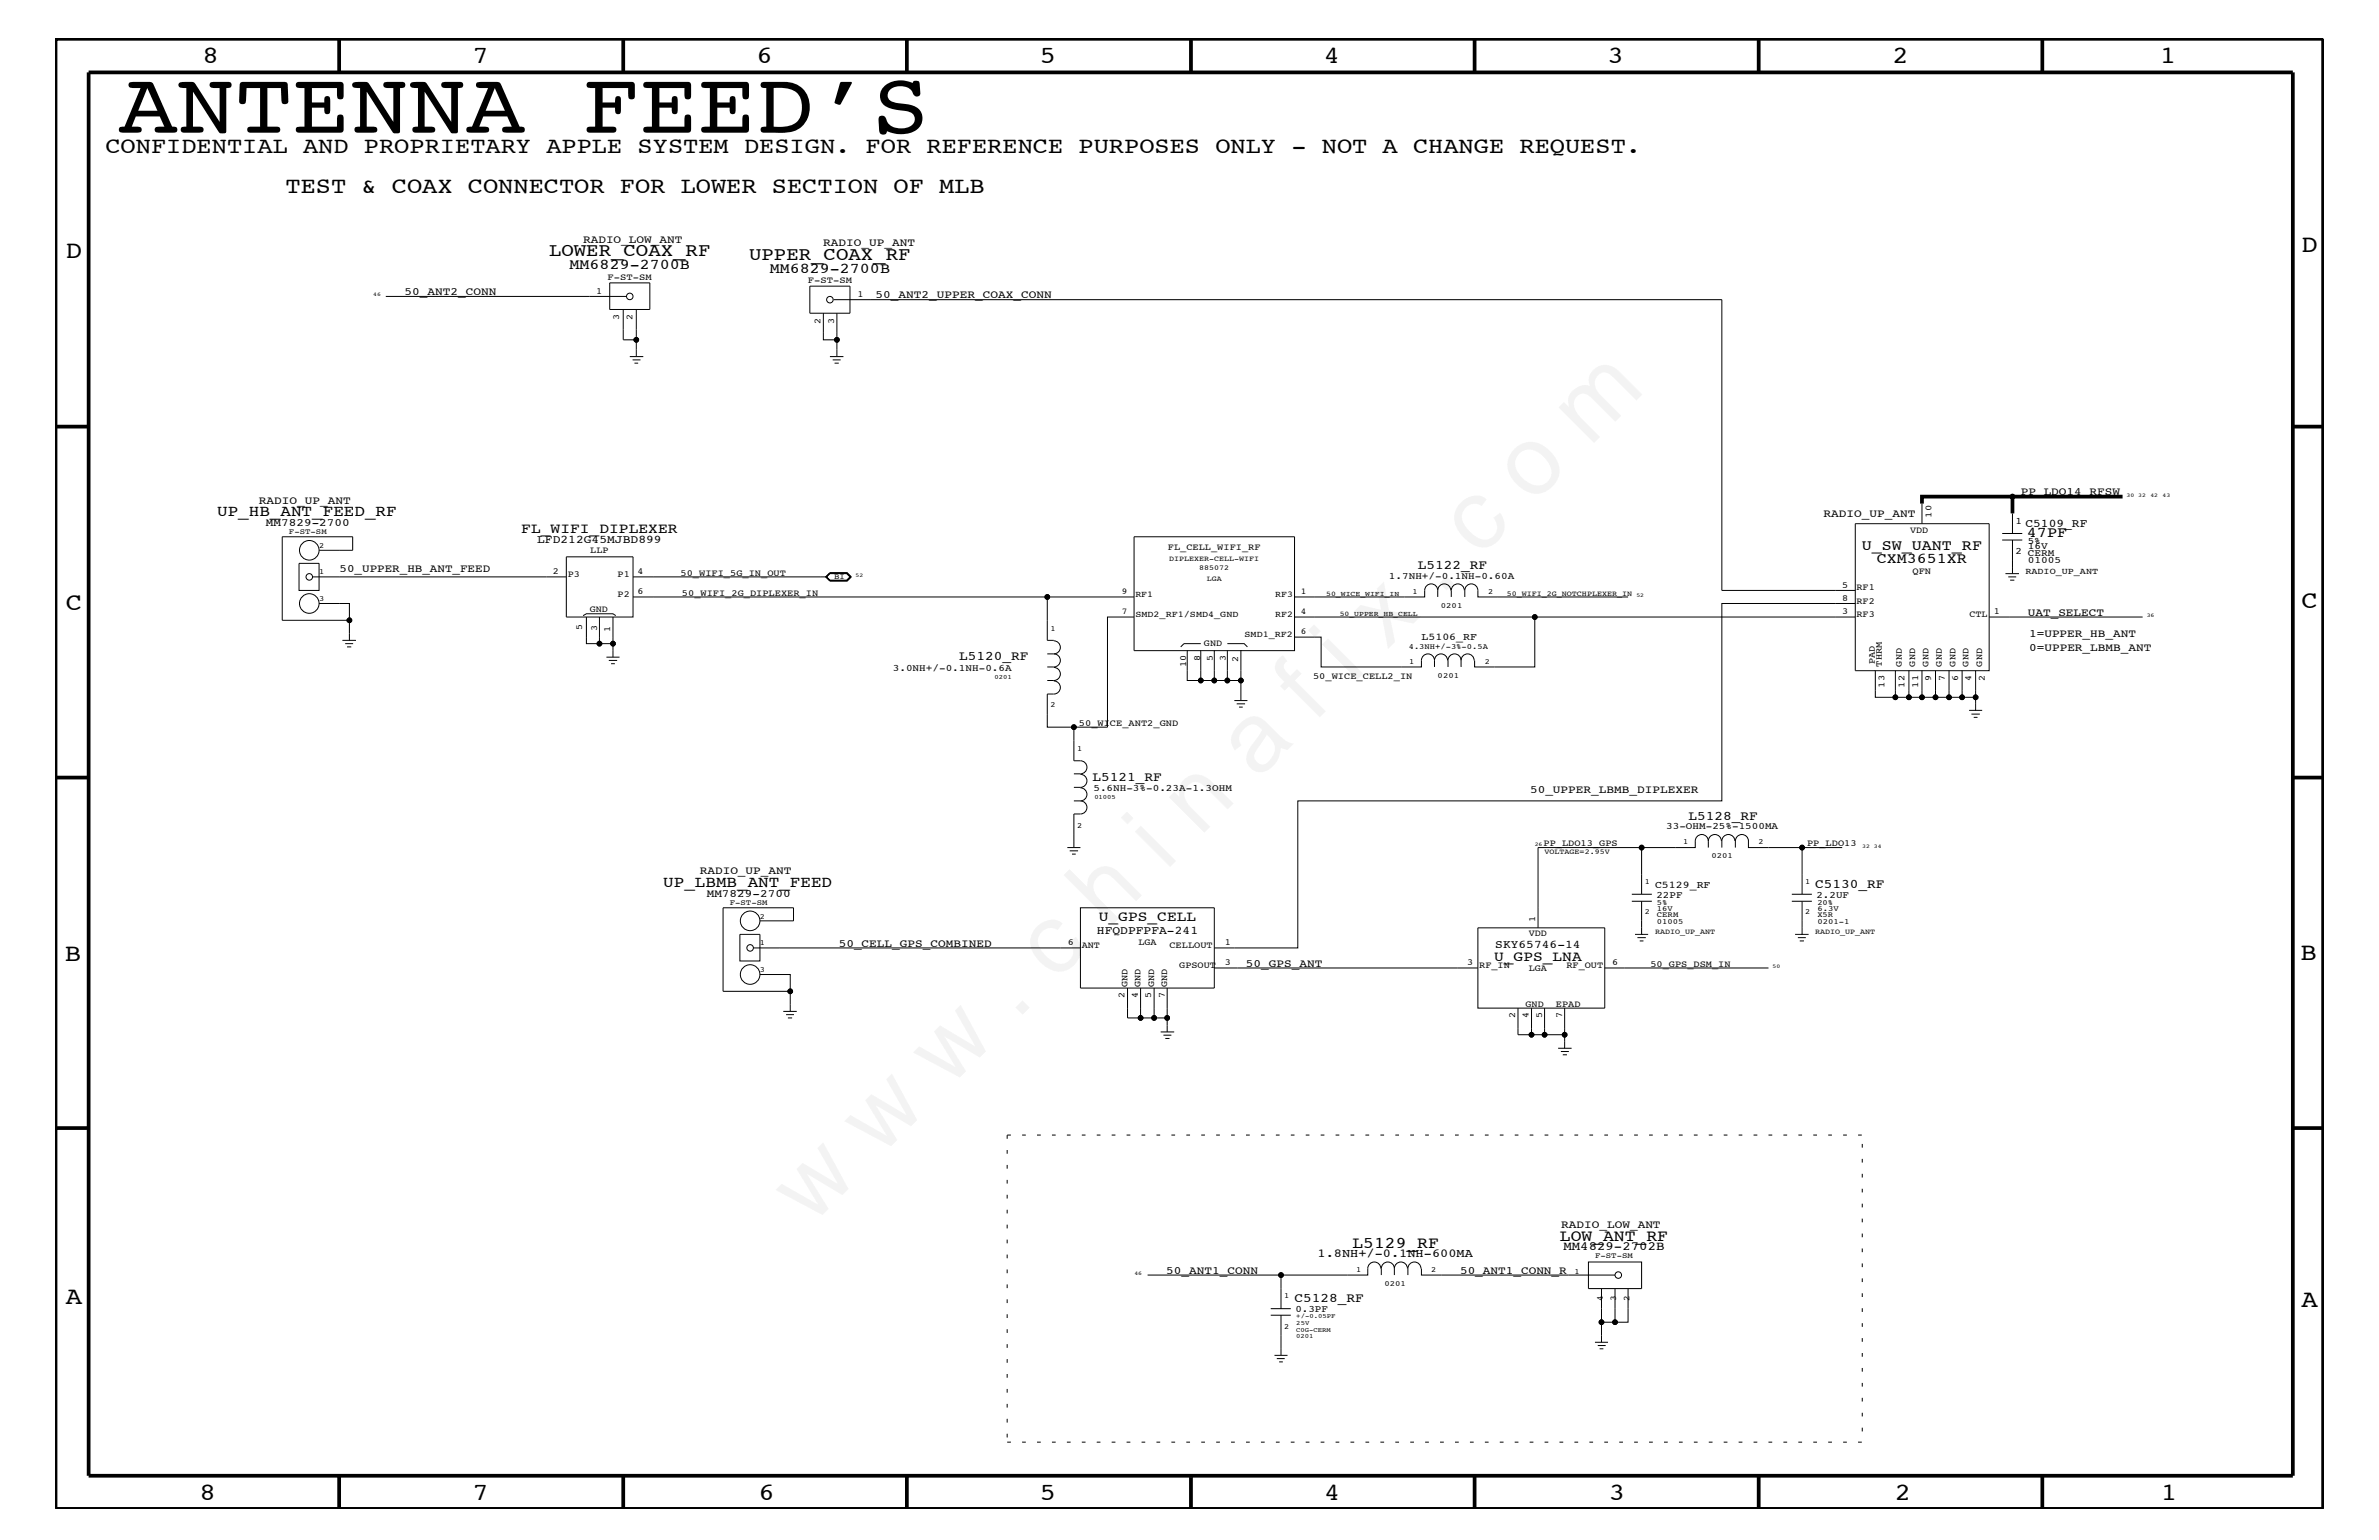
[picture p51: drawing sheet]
<svg xmlns="http://www.w3.org/2000/svg" width="432mm" height="279mm" viewBox="0 0 432 279" stroke-linecap="round" stroke-linejoin="round" font-family="sans-serif">
<defs><g id="words">
<text font-size="17.6" x="147.1" y="222.6" transform="rotate(-45 147.1 222.6)">w w w . c h i n a f i x . c o m</text>
<text font-size="15.9" x="21.6" y="24.1">ANTENNA FEED’S</text>
<g font-size="4.5">
<text x="36.7" y="11.5">8</text>
<text x="85.8" y="11.5">7</text>
<text x="137.3" y="11.5">6</text>
<text x="188.7" y="11.5">5</text>
<text x="240.3" y="11.5">4</text>
<text x="291.8" y="11.5">3</text>
<text x="343.5" y="11.5">2</text>
<text x="392" y="11.5">1</text>
<text x="11.9" y="46.8">D</text>
<text x="417.7" y="45.7">D</text>
<text x="11.9" y="110.6">C</text>
<text x="417.7" y="110.4">C</text>
<text x="11.8" y="174.3">B</text>
<text x="417.6" y="174.2">B</text>
<text x="11.9" y="236.7">A</text>
<text x="417.7" y="237.1">A</text>
<text x="36.2" y="272.1">8</text>
<text x="85.8" y="272.1">7</text>
<text x="137.7" y="272.1">6</text>
<text x="188.7" y="272.1">5</text>
<text x="240.4" y="272.1">4</text>
<text x="292" y="272.1">3</text>
<text x="343.9" y="272.1">2</text>
<text x="392.2" y="272.1">1</text>
</g>
<g font-size="4.1">
<text x="19.1" y="27.7">CONFIDENTIAL AND PROPRIETARY APPLE SYSTEM DESIGN. FOR REFERENCE PURPOSES ONLY - NOT A CHANGE REQUEST.</text>
<text x="51.8" y="35">TEST &amp; COAX CONNECTOR FOR LOWER SECTION OF MLB</text>
</g>
<g font-size="3.4">
<text x="99.7" y="46.5">LOWER_COAX_RF</text>
<text x="136" y="47.1">UPPER_COAX_RF</text>
</g>
<g font-size="3">
<text x="245.5" y="226.4">L5129_RF</text>
<text x="283.1" y="225.1">LOW_ANT_RF</text>
</g>
<g font-size="2.9">
<text x="39.4" y="93.7">UP_HB_ANT_FEED_RF</text>
<text x="120.4" y="160.9">UP_LBMB_ANT_FEED</text>
</g>
<g font-size="2.7">
<text x="103.4" y="48.9">MM6829-2700B</text>
<text x="139.7" y="49.6">MM6829-2700B</text>
<text x="337.9" y="99.9">U_SW_UANT_RF</text>
<text x="367.9" y="97.4">47PF</text>
<text x="340.7" y="102.2">CXM3651XR</text>
</g>
<g font-size="2.6">
<text x="94.6" y="96.7">FL_WIFI_DIPLEXER</text>
<text x="199.4" y="167.1">U_GPS_CELL</text>
<text x="271.2" y="174.4">U_GPS_LNA</text>
</g>
<g font-size="2.4">
<text x="257.3" y="103.3">L5122_RF</text>
<text x="174.1" y="119.8">L5120_RF</text>
<text x="198.3" y="141.7">L5121_RF</text>
<text x="306.5" y="148.8">L5128_RF</text>
<text x="329.4" y="161.1">C5130_RF</text>
<text x="235" y="236.2">C5128_RF</text>
</g>
<text font-size="2.3" x="283.8" y="226.9">MM4829-2702B</text>
<text font-size="2.2" x="239.1" y="228.1">1.8NH+/-0.1NH-600MA</text>
<g font-size="2.1">
<text x="367.6" y="95.6">C5109_RF</text>
<text x="97.5" y="98.5">LFD212G45MJBD899</text>
<text x="199.1" y="169.5">HFQDPFPFA-241</text>
<text x="271.4" y="172">SKY65746-14</text>
</g>
<g font-size="2">
<text x="105.8" y="44.1">RADIO_LOW_ANT</text>
<text x="149.4" y="44.6">RADIO_UP_ANT</text>
<text x="73.4" y="53.5">50_ANT2_CONN</text>
<text x="158.9" y="54.1">50_ANT2_UPPER_COAX_CONN</text>
<text x="366.8" y="89.9">PP_LDO14_RFSW</text>
<text x="47" y="91.4">RADIO_UP_ANT</text>
<text x="48.3" y="95.4">MM7829-2700</text>
<text x="331" y="93.8">RADIO_UP_ANT</text>
<text x="61.6" y="103.8">50_UPPER_HB_ANT_FEED</text>
<text x="368" y="111.7">UAT_SELECT</text>
<text x="368.3" y="115.6">1=UPPER_HB_ANT</text>
<text x="368.3" y="118.1">0=UPPER_LBMB_ANT</text>
<text x="277.7" y="143.9">50_UPPER_LBMB_DIPLEXER</text>
<text x="127" y="158.6">RADIO_UP_ANT</text>
<text x="128.3" y="162.7">MM7829-2700</text>
<text x="152.2" y="171.7">50_CELL_GPS_COMBINED</text>
<text x="226.1" y="175.4">50_GPS_ANT</text>
<text x="283.4" y="222.9">RADIO_LOW_ANT</text>
<text x="211.7" y="231.1">50_ANT1_CONN</text>
<text x="265" y="231.1">50_ANT1_CONN_R</text>
</g>
<g font-size="1.9">
<text x="258" y="116.1">L5106_RF</text>
<text x="300.4" y="161.1">C5129_RF</text>
</g>
<g font-size="1.8">
<text x="365.8" y="95">1</text>
<text x="365.8" y="100.4">2</text>
<text x="368" y="98.7">5%</text>
<text x="368" y="101">CERM</text>
<text x="368" y="99.7">16V</text>
<text x="252.1" y="105">1.7NH+/-0.1NH-0.60A</text>
<text x="368" y="102.1">01005</text>
<text x="162.1" y="121.7">3.0NH+/-0.1NH-0.6A</text>
<text x="198.5" y="143.5">5.6NH-3%-0.23A-1.3OHM</text>
<text x="302.4" y="150.5">33-OHM-25%-1500MA</text>
<text x="300.7" y="162.8">22PF</text>
<text x="329.7" y="162.8">2.2UF</text>
<text x="235.1" y="238">0.3PF</text>
</g>
<g font-size="1.7">
<text x="108.2" y="53.3">1</text>
<text x="110.3" y="50.7">F-ST-SM</text>
<text x="146.6" y="51.3">F-ST-SM</text>
<text x="155.6" y="53.9">1</text>
<text x="112.4" y="58.1" transform="rotate(-90 112.4 58.1)">3</text>
<text x="114.8" y="58.1" transform="rotate(-90 114.8 58.1)">2</text>
<text x="148.9" y="58.8" transform="rotate(-90 148.9 58.8)">2</text>
<text x="151.4" y="58.8" transform="rotate(-90 151.4 58.8)">3</text>
<text x="350.6" y="93.9" transform="rotate(-90 350.6 93.9)">10</text>
<text x="107.1" y="100.4">LLP</text>
<text x="212" y="99.9">FL_CELL_WIFI_RF</text>
<text x="346.7" y="96.7">VDD</text>
<text x="100.3" y="104.2">2</text>
<text x="103" y="104.7">P3</text>
<text x="112.1" y="104.7">P1</text>
<text x="115.7" y="104.2">4</text>
<text x="115.7" y="107.8">6</text>
<text x="123.5" y="104.4">50_WIFI_5G_IN_OUT</text>
<text x="334.3" y="106.6">5</text>
<text x="337" y="107.1">RF1</text>
<text x="347.1" y="104.1">QFN</text>
<text x="107.1" y="111">GND</text>
<text x="112.1" y="108.3">P2</text>
<text x="123.8" y="108.1">50_WIFI_2G_DIPLEXER_IN</text>
<text x="334.3" y="111.5">3</text>
<text x="334.3" y="109.1">8</text>
<text x="337" y="112">RF3</text>
<text x="337" y="109.5">RF2</text>
<text x="357.5" y="112">CTL</text>
<text x="361.9" y="111.4">1</text>
<text x="105.7" y="114.2" transform="rotate(-90 105.7 114.2)">5</text>
<text x="108.4" y="114.5" transform="rotate(-90 108.4 114.5)">3</text>
<text x="110.7" y="114.7" transform="rotate(-90 110.7 114.7)">1</text>
<text x="218.5" y="117.3">GND</text>
<text x="215.3" y="121.1" transform="rotate(-90 215.3 121.1)">10</text>
<text x="217.8" y="120" transform="rotate(-90 217.8 120)">8</text>
<text x="220.1" y="120" transform="rotate(-90 220.1 120)">5</text>
<text x="222.5" y="120" transform="rotate(-90 222.5 120)">3</text>
<text x="224.7" y="120.1" transform="rotate(-90 224.7 120.1)">2</text>
<text x="238.3" y="123.2">50_WICE_CELL2_IN</text>
<text x="340.3" y="120.4" transform="rotate(-90 340.3 120.4)">PAD</text>
<text x="341.5" y="120.9" transform="rotate(-90 341.5 120.9)">THRM</text>
<text x="342.1" y="124.7" transform="rotate(-90 342.1 124.7)">13</text>
<text x="345.2" y="120.9" transform="rotate(-90 345.2 120.9)">GND</text>
<text x="345.7" y="124.7" transform="rotate(-90 345.7 124.7)">12</text>
<text x="347.6" y="120.9" transform="rotate(-90 347.6 120.9)">GND</text>
<text x="348.1" y="124.7" transform="rotate(-90 348.1 124.7)">11</text>
<text x="350" y="120.9" transform="rotate(-90 350 120.9)">GND</text>
<text x="350.5" y="123.6" transform="rotate(-90 350.5 123.6)">9</text>
<text x="352.5" y="120.9" transform="rotate(-90 352.5 120.9)">GND</text>
<text x="353" y="123.6" transform="rotate(-90 353 123.6)">7</text>
<text x="354.9" y="120.9" transform="rotate(-90 354.9 120.9)">GND</text>
<text x="355.4" y="123.6" transform="rotate(-90 355.4 123.6)">6</text>
<text x="357.3" y="120.9" transform="rotate(-90 357.3 120.9)">GND</text>
<text x="357.8" y="123.6" transform="rotate(-90 357.8 123.6)">4</text>
<text x="359.7" y="120.9" transform="rotate(-90 359.7 120.9)">GND</text>
<text x="360.3" y="123.6" transform="rotate(-90 360.3 123.6)">2</text>
<text x="195.8" y="131.7">50_WICE_ANT2_GND</text>
<text x="280.2" y="153.5">PP_LDO13_GPS</text>
<text x="328" y="153.5">PP_LDO13</text>
<text x="278.6" y="167.2" transform="rotate(-90 278.6 167.2)">1</text>
<text x="193.8" y="171.4">6</text>
<text x="196.3" y="172">ANT</text>
<text x="206.6" y="171.4">LGA</text>
<text x="212.3" y="172">CELLOUT</text>
<text x="222.3" y="171.5">1</text>
<text x="277.5" y="169.8">VDD</text>
<text x="204.6" y="179" transform="rotate(-90 204.6 179)">GND</text>
<text x="207" y="179" transform="rotate(-90 207 179)">GND</text>
<text x="209.5" y="179" transform="rotate(-90 209.5 179)">GND</text>
<text x="211.8" y="179" transform="rotate(-90 211.8 179)">GND</text>
<text x="214" y="175.6">GPSOUT</text>
<text x="222.3" y="175.1">3</text>
<text x="266.3" y="175.1">3</text>
<text x="268.5" y="175.6">RF_IN</text>
<text x="277.5" y="176.2">LGA</text>
<text x="284.3" y="175.6">RF_OUT</text>
<text x="292.6" y="175.1">6</text>
<text x="299.6" y="175.4">50_GPS_DSM_IN</text>
<text x="204.1" y="181.1" transform="rotate(-90 204.1 181.1)">2</text>
<text x="206.5" y="181.1" transform="rotate(-90 206.5 181.1)">4</text>
<text x="209" y="181.1" transform="rotate(-90 209 181.1)">5</text>
<text x="211.4" y="181.1" transform="rotate(-90 211.4 181.1)">7</text>
<text x="275" y="184.8" transform="rotate(-90 275 184.8)">2</text>
<text x="276.9" y="182.7">GND</text>
<text x="277.5" y="184.8" transform="rotate(-90 277.5 184.8)">4</text>
<text x="279.9" y="184.8" transform="rotate(-90 279.9 184.8)">5</text>
<text x="282.4" y="182.7">EPAD</text>
<text x="283.5" y="184.8" transform="rotate(-90 283.5 184.8)">7</text>
</g>
<g font-size="1.6">
<text x="203.6" y="107.7">9</text>
<text x="236.1" y="107.7">1</text>
<text x="367.6" y="104.1">RADIO_UP_ANT</text>
<text x="203.6" y="111.4">7</text>
<text x="206.1" y="108.3">RF1</text>
<text x="206.1" y="112">SMD2_RF1/SMD4_GND</text>
<text x="231.5" y="112">RF2</text>
<text x="231.5" y="108.3">RF3</text>
<text x="236.1" y="111.4">4</text>
<text x="225.9" y="115.6">SMD1_RF2</text>
<text x="236.1" y="115">6</text>
<text x="290.9" y="236" transform="rotate(-90 290.9 236)">4</text>
<text x="293.4" y="236" transform="rotate(-90 293.4 236)">3</text>
<text x="295.7" y="236" transform="rotate(-90 295.7 236)">2</text>
</g>
<g font-size="1.4">
<text x="52.5" y="96.8">F-ST-SM</text>
<text x="57.9" y="99.3">2</text>
<text x="212.2" y="101.7">DIPLEXER-CELL-WIFI</text>
<text x="57.9" y="104.2">1</text>
<text x="151.4" y="105">BI</text>
<text x="217.7" y="103.5">885072</text>
<text x="219" y="105.4">LGA</text>
<text x="256.4" y="107.7">1</text>
<text x="270.1" y="107.7">2</text>
<text x="57.9" y="109.1">3</text>
<text x="261.5" y="110.3">0201</text>
<text x="273.5" y="108.1">50_WIFI_2G_NOTCHPLEXER_IN</text>
<text x="190.7" y="114.4">1</text>
<text x="255.7" y="117.8">4.3NH+/-3%-0.5A</text>
<text x="255.8" y="120.4">1</text>
<text x="260.9" y="123">0201</text>
<text x="269.5" y="120.4">2</text>
<text x="190.7" y="128.3">2</text>
<text x="195.5" y="136.2">1</text>
<text x="195.5" y="150.1">2</text>
<text x="280.3" y="155">VOLTAGE=2.95V</text>
<text x="305.5" y="153.2">1</text>
<text x="310.6" y="155.7">0201</text>
<text x="319.2" y="153.2">2</text>
<text x="298.5" y="160.5">1</text>
<text x="327.7" y="160.5">1</text>
<text x="132.5" y="164.1">F-ST-SM</text>
<text x="137.9" y="166.7">2</text>
<text x="298.5" y="165.9">2</text>
<text x="300.7" y="167.6">01005</text>
<text x="300.7" y="165.2">16V</text>
<text x="300.7" y="164.1">5%</text>
<text x="300.7" y="166.4">CERM</text>
<text x="327.7" y="165.9">2</text>
<text x="329.9" y="164.1">20%</text>
<text x="329.9" y="166.4">X5R</text>
<text x="329.9" y="165.2">6.3V</text>
<text x="329.9" y="167.6">0201-1</text>
<text x="137.9" y="171.5">1</text>
<text x="300.4" y="169.5">RADIO_UP_ANT</text>
<text x="329.4" y="169.5">RADIO_UP_ANT</text>
<text x="137.9" y="176.3">3</text>
<text x="246.1" y="230.7">1</text>
<text x="251.3" y="233.3">0201</text>
<text x="259.8" y="230.7">2</text>
<text x="285.8" y="231.1">1</text>
<text x="289.5" y="228.2">F-ST-SM</text>
<text x="233.1" y="235.6">1</text>
<text x="233.1" y="241.1">2</text>
</g>
<g font-size="1.3">
<text x="240.7" y="108.1">50_WICE_WIFI_IN</text>
<text x="243.2" y="111.7">50_UPPER_HB_CELL</text>
</g>
<g font-size="1.2">
<text x="180.5" y="123.1">0201</text>
<text x="198.6" y="144.9">01005</text>
<text x="235.3" y="239.2">+/-0.05PF</text>
<text x="235.3" y="240.3">25V</text>
<text x="235.3" y="241.6">C0G-CERM</text>
<text x="235.3" y="242.8">0201</text>
</g>
<g font-size="1">
<text x="67.7" y="53.8">46</text>
<text x="386" y="90.1">30 32</text>
<text x="390.3" y="90.1">42</text>
<text x="392.5" y="90.1">43</text>
<text x="155.3" y="104.7">52</text>
<text x="297" y="108.3">52</text>
<text x="389.6" y="112">36</text>
<text x="278.6" y="153.5">26</text>
<text x="338" y="153.8">32 34</text>
<text x="321.7" y="175.6">50</text>
<text x="205.9" y="231.3">46</text>
</g>
</g></defs>
<g fill="none" stroke="#000" stroke-width=".18">
<path d="M70 53.8h43.7M110.7 51.3h7.2v4.8h-7.2zM113.1 56.1v5.6h2.4M115.5 56.1v8.6M147 51.9h7.3v4.9h-7.3zM149.4 56.8v3.6M151.3 54.4h161.2v52.7h24.2M151.9 56.8v3.6M114.3 64.7h2.5M114.8 65.3h1.5M115.2 65.9h.6M57.9 99.8h6.1v-2.4h-12.8v15.1h12.2v-3h-5.5"/>
<path d="M205.8 97.4h29.2v20.6h-29.2M336.7 95h24.3v26.7h-24.3zM348.8 91.4v3.6M363.4 98h3.7M363.4 96.8h3.7M365.3 93.2v3.6M365.3 98v6.1M54.3 102.2h3.6v4.9h-3.6zM56.7 104.7h46.1M62.1 116.2h2.5M62.7 116.8h1.4M63 117.4h.8"/>
<path d="M63.4 112.5v3.7M102.8 101h12.1v10.9h-12.1zM106.4 111.9v4.9h2.4v-4.9M108.8 116.8h2.5M110.1 119.2h2.3M110.5 119.8h1.5M111.3 111.9v7.3M111.8 111.7l-.5-.3h-4.9l-.6 .3M114.9 104.7h34M114.9 108.3h87.3M238.5 111.9h40.1M336.7 111.9h-58.1v9.1h-7.3"/>
<path d="M336.7 109.5h-24.2v35.8h-76.9v26.7h-11.6M361 111.9h27.9M364 104.1h2.5M364.5 104.7h1.5M364.8 105.3h.8M110.9 120.4h.7M340.4 121.7v4.8h3.6M344 121.7v4.8h2.5M346.5 121.7v4.8h2.3M348.8 121.7v4.8h2.5M351.3 121.7v4.8h2.5M353.8 121.7v4.8h2.3"/>
<path d="M356.1 121.7v4.8h2.5M357.4 128.9h2.4M357.8 129.6h1.5M358.2 130.2h.7M358.6 121.7v7.2M310.1 152.6a1.19 1.19 0 0 1 1.2-1.2 1.19 1.19 0 0 1 1.1 1.2M310.1 152.6a1.19 1.19 0 0 0-1.2-1.2 1.19 1.19 0 0 0-1.2 1.2v1.2h-3.6M310.1 152.6v1.2M314.9 152.6a1.19 1.19 0 0 0-1.2-1.2 1.19 1.19 0 0 0-1.2 1.2v1.2M315 153.8v-1.2a1.19 1.19 0 0 1 1.2-1.2 1.19 1.19 0 0 1 1.2 1.2v1.2h9.7v8.4M327.1 153.8h7.3M134.3 169.5h3.6v4.9h-3.6z"/>
<path d="M141.6 172h50.9M144 164.7h-12.8v15.2h12.2v-3.1h-1.8M224.6 175.6h40M294.9 175.6h26.1M325.2 162.2h3.7M325.2 163.5h3.7M325.8 169.5h2.5M326.3 170.1h1.5M326.7 170.7h.7M327.1 163.5v6M208.3 231.3h24.2M230.6 237.4h3.7"/>
<path d="M230.6 238.6h3.7M232.5 238.6v7.3M250.6 230.1a1.19 1.19 0 0 0-1.2-1.1 1.19 1.19 0 0 0-1.1 1.1v1.2h-15.8v6.1M253.1 230.1a1.19 1.19 0 0 1 1.2-1.1 1.19 1.19 0 0 1 1.2 1.1M253.1 230.1a1.19 1.19 0 0 0-1.2-1.1 1.19 1.19 0 0 0-1.2 1.1v1.2M253.1 230.1v1.2M257.9 230.1a1.19 1.19 0 0 0-1.2-1.1 1.19 1.19 0 0 0-1.2 1.1v1.2M258 230.1v1.2h35.1M288.3 229h9.7v4.8h-9.7zM290.7 233.8v9.7M293.1 237.4v2.5h-2.4M293.1 233.8v3.6"/>
<path d="M295.5 233.8v3.6M295.5 237.4v2.5h-2.4M231.3 245.9h2.4M231.7 246.5h1.5M232.2 247.1h.6M289.5 243.5h2.4M290 244.1h1.4M290.3 244.7h.7"/>
<circle cx="114.3" cy="53.8" r=".59"/>
<circle cx="150.6" cy="54.4" r=".59"/>
<circle cx="115.5" cy="61.7" r=".42"/>
<circle cx="56.1" cy="99.8" r="1.78"/>
<circle cx="365.3" cy="90.1" r=".42"/>
<circle cx="56.1" cy="109.5" r="1.78"/>
<circle cx="56.1" cy="104.7" r=".59"/>
<circle cx="63.4" cy="112.5" r=".42"/>
<circle cx="108.8" cy="116.8" r=".42"/>
<circle cx="111.3" cy="116.8" r=".42"/>
<circle cx="344" cy="126.5" r=".42"/>
<circle cx="346.5" cy="126.5" r=".42"/>
<circle cx="348.8" cy="126.5" r=".42"/>
<circle cx="351.3" cy="126.5" r=".42"/>
<circle cx="353.8" cy="126.5" r=".42"/>
<circle cx="356.1" cy="126.5" r=".42"/>
<circle cx="358.6" cy="126.5" r=".42"/>
<circle cx="327.1" cy="153.8" r=".42"/>
<circle cx="136.2" cy="176.8" r="1.78"/>
<circle cx="136.2" cy="167.1" r="1.78"/>
<circle cx="232.5" cy="231.3" r=".42"/>
<circle cx="290.7" cy="239.9" r=".42"/>
<circle cx="293.1" cy="239.9" r=".42"/>
<circle cx="293.7" cy="231.3" r=".59"/>
</g>
<g fill="none" stroke="#000" stroke-width=".68" stroke-linecap="butt">
<path d="M10.1 7h411.6v266.8h-411.6zM16.1 13.1h400.1v254.6h-400.1zM61.6 7v6.1M113.1 7v6.1M164.6 7v6.1M216.2 7v6.1M267.6 7v6.1M319.2 7v6.1M370.7 7v6.1M10.1 77.4h6M416.2 77.4h5.5M348.8 91.4v-1.3h16.5v3.1"/>
<path d="M365.3 90.1h20M10.1 141.1h6M416.2 141.1h5.5M10.1 204.7h6M416.2 204.7h5.5M61.6 267.7v6.1M113.1 267.7v6.1M164.6 267.7v6.1M216.2 268v5.8M267.6 267.7v6.1M319.2 267.7v6.1M370.7 267.7v6.1"/>
</g>
<path d="M182.8 205.9v55.7M182.8 205.9h155.2M182.8 261.6h155.2v-55.7" fill="none" stroke="#000" stroke-width=".18" stroke-dasharray=".7 2" stroke-linecap="butt"/>
<g fill="#000">
<circle cx="115.5" cy="61.7" r=".42"/>
<circle cx="365.3" cy="90.1" r=".42"/>
<circle cx="63.4" cy="112.6" r=".42"/>
<circle cx="108.8" cy="116.8" r=".42"/>
<circle cx="111.3" cy="116.8" r=".42"/>
<circle cx="344" cy="126.5" r=".42"/>
<circle cx="346.5" cy="126.5" r=".42"/>
<circle cx="348.8" cy="126.5" r=".42"/>
<circle cx="351.3" cy="126.5" r=".42"/>
<circle cx="353.7" cy="126.5" r=".42"/>
<circle cx="356.1" cy="126.5" r=".42"/>
<circle cx="358.6" cy="126.5" r=".42"/>
<circle cx="327.1" cy="153.8" r=".42"/>
<circle cx="232.5" cy="231.3" r=".42"/>
<circle cx="290.7" cy="239.9" r=".42"/>
<circle cx="293.1" cy="239.9" r=".42"/>
</g>
<use href="#words"/>
</svg>
